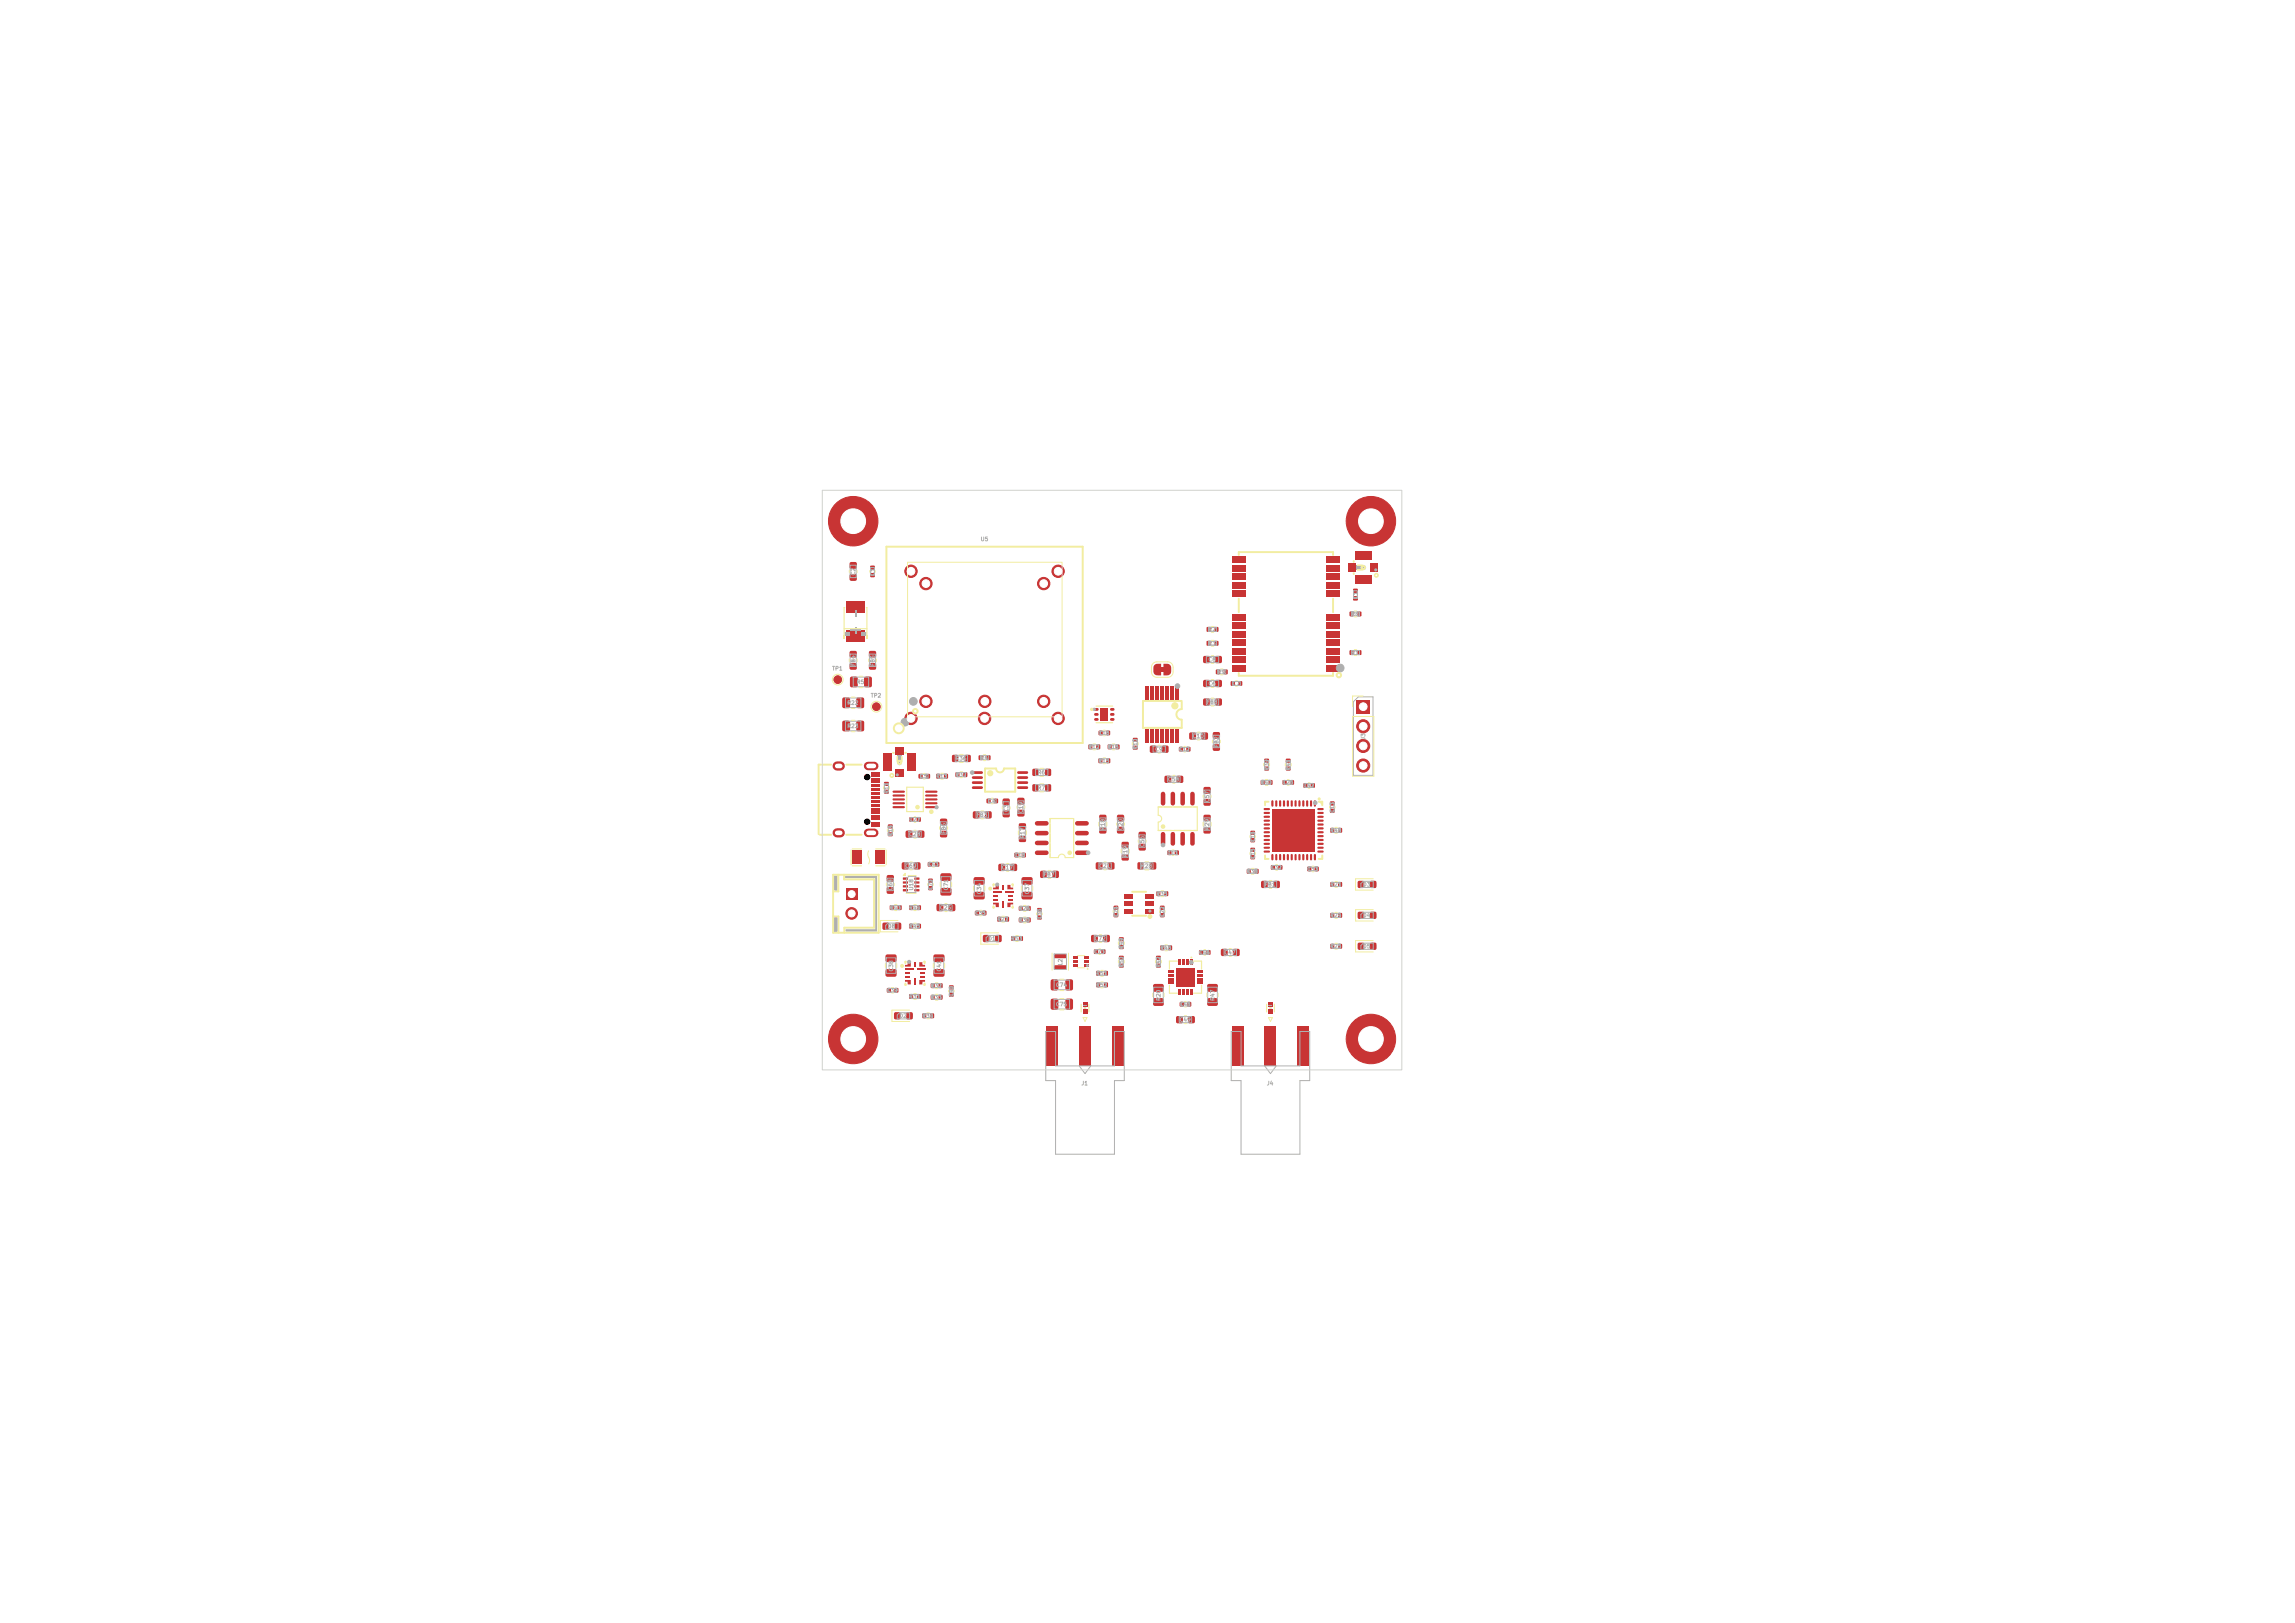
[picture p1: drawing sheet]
<svg xmlns="http://www.w3.org/2000/svg" width="297mm" height="210mm" viewBox="0 0 297 210" stroke-linecap="round" stroke-linejoin="round" font-family="sans-serif">
<defs><g id="words">
<g font-size=".5" fill="#afafaf">
<text x="126.8" y="70.1">U5</text>
<text x="110.8" y="74.5" transform="rotate(-90 110.8 74.5)">C2</text>
<text x="113.3" y="74.5" transform="rotate(-90 113.3 74.5)">C1</text>
<text x="175.8" y="77.5" transform="rotate(-90 175.8 77.5)">L1</text>
<text x="156.3" y="81.8">R2</text>
<text x="156.3" y="83.6">R3</text>
<text x="174.8" y="79.8">R8</text>
<text x="107.6" y="86.9">TP1</text>
<text x="110.8" y="86.2" transform="rotate(-90 110.8 86.2)">FB4</text>
<text x="110.8" y="88.6">R5</text>
<text x="113.3" y="86.2" transform="rotate(-90 113.3 86.2)">FB5</text>
<text x="156.3" y="88.8">C6</text>
<text x="156.3" y="85.7">C8</text>
<text x="157.5" y="87.3">R9</text>
<text x="159.4" y="88.8">C7</text>
<text x="174.8" y="84.8">R1</text>
<text x="109.6" y="91.3">R22</text>
<text x="109.6" y="94.3">R23</text>
<text x="112.6" y="90.4">TP2</text>
<text x="142.1" y="95.2">C16</text>
<text x="154.3" y="95.6">C10</text>
<text x="156.1" y="91.2">FB8</text>
<text x="176.8" y="95.8" transform="rotate(-90 176.8 95.8)">J3</text>
<text x="119" y="100.8">C5</text>
<text x="121.1" y="100.8">R13</text>
<text x="123.6" y="100.6">R37</text>
<text x="123.6" y="98.5">R36</text>
<text x="126.8" y="98.4">R4</text>
<text x="134.2" y="100.3">R6</text>
<text x="140.8" y="97">R12</text>
<text x="142.1" y="98.8">R15</text>
<text x="143.3" y="97">R16</text>
<text x="147.3" y="97.1" transform="rotate(-90 147.3 97.1)">R10</text>
<text x="149.4" y="97.3">C9</text>
<text x="151.1" y="101.2">C58</text>
<text x="152.5" y="97.3">C12</text>
<text x="157.8" y="96.7" transform="rotate(-90 157.8 96.7)">FB2</text>
<text x="163.1" y="101.6">R40</text>
<text x="164.3" y="99.8" transform="rotate(-90 164.3 99.8)">R39</text>
<text x="165.9" y="101.6">C26</text>
<text x="167.1" y="99.8" transform="rotate(-90 167.1 99.8)">R41</text>
<text x="115.1" y="102.8" transform="rotate(-90 115.1 102.8)">R11</text>
<text x="117.6" y="106.4">C27</text>
<text x="122.5" y="107.9" transform="rotate(-90 122.5 107.9)">FB6</text>
<text x="126.3" y="105.8">FB3</text>
<text x="127.8" y="104">C4</text>
<text x="130.6" y="105.1" transform="rotate(-90 130.6 105.1)">C3</text>
<text x="132.5" y="105.3" transform="rotate(-90 132.5 105.3)">C19</text>
<text x="134.2" y="102.3">R7</text>
<text x="143.1" y="107.5" transform="rotate(-90 143.1 107.5)">R18</text>
<text x="145.4" y="107.5" transform="rotate(-90 145.4 107.5)">C20</text>
<text x="156.6" y="107.5" transform="rotate(-90 156.6 107.5)">R29</text>
<text x="156.6" y="103.9" transform="rotate(-90 156.6 103.9)">C57</text>
<text x="168.6" y="102">C42</text>
<text x="172.1" y="107.8">R48</text>
<text x="172.8" y="105.3" transform="rotate(-90 172.8 105.3)">C13</text>
<text x="115.6" y="108.3" transform="rotate(-90 115.6 108.3)">R14</text>
<text x="117.1" y="112.4">C69</text>
<text x="117.6" y="108.3">C28</text>
<text x="120" y="112.2">C43</text>
<text x="129.6" y="112.6">C17</text>
<text x="131.2" y="111">C18</text>
<text x="132.7" y="108.6" transform="rotate(-90 132.7 108.6)">R17</text>
<text x="135" y="113.5">FB7</text>
<text x="142.2" y="112.4">C21</text>
<text x="146" y="111" transform="rotate(-90 146 111)">R19</text>
<text x="147.6" y="112.4">R28</text>
<text x="148.2" y="109.7" transform="rotate(-90 148.2 109.7)">C56</text>
<text x="151" y="110.7">C11</text>
<text x="161.3" y="113.1">R38</text>
<text x="162.5" y="111.3" transform="rotate(-90 162.5 111.3)">C15</text>
<text x="162.5" y="109.1" transform="rotate(-90 162.5 109.1)">C14</text>
<text x="164.4" y="112.6">C32</text>
<text x="169.1" y="112.8">C33</text>
<text x="115.1" y="117.8">R43</text>
<text x="115.6" y="115.3" transform="rotate(-90 115.6 115.3)">C68</text>
<text x="117.6" y="117.8">R44</text>
<text x="118.3" y="115.3" transform="rotate(-90 118.3 115.3)">U18</text>
<text x="120.8" y="115.3" transform="rotate(-90 120.8 115.3)">C70</text>
<text x="121.6" y="117.8">C25</text>
<text x="122.8" y="115.3" transform="rotate(-90 122.8 115.3)">C71</text>
<text x="126.1" y="118.5">C35</text>
<text x="127.1" y="115.8" transform="rotate(-90 127.1 115.8)">C34</text>
<text x="129" y="119.3">R27</text>
<text x="131.8" y="119.4">R30</text>
<text x="131.8" y="117.9">R26</text>
<text x="133.3" y="115.8" transform="rotate(-90 133.3 115.8)">C37</text>
<text x="134.9" y="119.1" transform="rotate(-90 134.9 119.1)">C36</text>
<text x="144.8" y="118.8" transform="rotate(-90 144.8 118.8)">C24</text>
<text x="149.6" y="116">R35</text>
<text x="150.8" y="118.8" transform="rotate(-90 150.8 118.8)">C22</text>
<text x="163.6" y="114.8">FB1</text>
<text x="172.1" y="114.8">R21</text>
<text x="172.1" y="118.8">R24</text>
<text x="176.3" y="118.8">D4</text>
<text x="176.3" y="114.8">D3</text>
<text x="114.8" y="120.2">D8</text>
<text x="115.7" y="125.8" transform="rotate(-90 115.7 125.8)">C38</text>
<text x="117.6" y="120.2">R45</text>
<text x="121.9" y="125.8" transform="rotate(-90 121.9 125.8)">C41</text>
<text x="127.8" y="121.8">D1</text>
<text x="130.8" y="121.8">R53</text>
<text x="137.6" y="125" transform="rotate(-90 137.6 125)">L2</text>
<text x="141.5" y="123.5">C73</text>
<text x="141.6" y="121.8">C72</text>
<text x="145.5" y="125.3" transform="rotate(-90 145.5 125.3)">R50</text>
<text x="145.5" y="122.9" transform="rotate(-90 145.5 122.9)">R49</text>
<text x="150.1" y="123">R46</text>
<text x="150.3" y="125.3" transform="rotate(-90 150.3 125.3)">R42</text>
<text x="155.1" y="123.6">C46</text>
<text x="158.4" y="123.6">C47</text>
<text x="172.1" y="122.8">R25</text>
<text x="176.3" y="122.8">D5</text>
<text x="114.7" y="128.5">C39</text>
<text x="116.3" y="131.8">D2</text>
<text x="117.6" y="129.3">R31</text>
<text x="119.3" y="131.8">R34</text>
<text x="120.4" y="129.4">R33</text>
<text x="120.4" y="127.9">R32</text>
<text x="123.5" y="129.1" transform="rotate(-90 123.5 129.1)">C40</text>
<text x="136.6" y="130.3">C75</text>
<text x="136.6" y="127.8">C74</text>
<text x="141.8" y="126.3">R51</text>
<text x="141.8" y="127.8">R52</text>
<text x="150.3" y="129.6" transform="rotate(-90 150.3 129.6)">R20</text>
<text x="152.6" y="130.3">C48</text>
<text x="157.3" y="129.6" transform="rotate(-90 157.3 129.6)">R47</text>
<text x="152.6" y="132.3">C49</text>
<text x="139.9" y="140.6">J1</text>
<text x="163.9" y="140.6">J4</text>
</g>
</g></defs>
<g fill="#c83434">
<path d="M150.2 86.3h.5v.6h-.5z"/>
<path d="M131.9 118.8h.4v.5h-.4z"/>
<path d="M132.9 118.8h.5v.5h-.5z"/>
<path d="M171.6 86h1.8v.8h-1.8z"/>
<path d="M171.6 84.9h1.8v.8h-1.8z"/>
<path d="M171.6 83.8h1.8v.8h-1.8z"/>
<path d="M171.6 82.7h1.8v.8h-1.8z"/>
<path d="M171.6 81.6h1.8v.8h-1.8z"/>
<path d="M171.6 80.5h1.8v.8h-1.8z"/>
<path d="M171.6 79.4h1.8v.8h-1.8z"/>
<path d="M171.6 76.4h1.8v.8h-1.8z"/>
<path d="M171.6 75.3h1.8v.8h-1.8z"/>
<path d="M171.6 74.2h1.8v.8h-1.8z"/>
<path d="M171.6 73.1h1.8v.8h-1.8z"/>
<path d="M171.6 72h1.8v.8h-1.8z"/>
<path d="M159.4 72h1.8v.8h-1.8z"/>
<path d="M159.4 73.1h1.8v.8h-1.8z"/>
<path d="M159.4 74.2h1.8v.8h-1.8z"/>
<path d="M159.4 75.3h1.8v.8h-1.8z"/>
<path d="M159.4 76.4h1.8v.8h-1.8z"/>
<path d="M159.4 79.4h1.8v.8h-1.8z"/>
<path d="M159.4 80.5h1.8v.8h-1.8z"/>
<path d="M159.4 81.6h1.8v.8h-1.8z"/>
<path d="M159.4 82.7h1.8v.8h-1.8z"/>
<path d="M159.4 83.8h1.8v.8h-1.8z"/>
<path d="M159.4 84.9h1.8v.8h-1.8z"/>
<path d="M159.4 86h1.8v.8h-1.8z"/>
<path d="M175.1 77.2h.6v.5h-.6z"/>
<path d="M175.1 76.2h.6v.5h-.6z"/>
<path d="M152.6 96.7h.5v.5h-.5z"/>
<path d="M153.6 96.7h.4v.5h-.4z"/>
<path d="M147.2 111.6h.7v.9h-.7z"/>
<path d="M148.9 111.6h.7v.9h-.7z"/>
<path d="M117.5 124.5h.4v.6h-.8v-.2h.4z"/>
<path d="M117.1 125.3h1.1v.3h-1.1z"/>
<path d="M117.1 125.8h.6v.3h-.6z"/>
<path d="M117.1 126.3h.6v.3h-.6z"/>
<path d="M117.1 126.8h.8v.6h-.4v-.4h-.4z"/>
<path d="M118.3 126.6h.2v.8h-.2z"/>
<path d="M119 126.8h.7v.2h-.3v.4h-.4z"/>
<path d="M119.1 126.3h.6v.3h-.6z"/>
<path d="M119.1 125.8h.6v.3h-.6z"/>
<path d="M118.7 125.3h1v.3h-1z"/>
<path d="M119 124.5h.4v.4h.3v.2h-.7z"/>
<path d="M118.3 124.5h.2v.6h-.2z"/>
<path d="M172.1 104.7h.6v.5h-.6z"/>
<path d="M172.1 103.7h.6v.5h-.6z"/>
<path d="M116.9 113.6l.6-.1v.3h-.6z"/>
<path d="M116.9 114.1l.6-.1v.3h-.6z"/>
<path d="M116.9 114.6l.6-.1v.3h-.6z"/>
<path d="M116.9 115.1l.6-.1v.3h-.6z"/>
<path d="M118.3 115.1l.7-.1v.3h-.6z"/>
<path d="M118.3 114.6l.7-.1v.3h-.6z"/>
<path d="M118.3 114.1l.7-.1v.3h-.6z"/>
<path d="M118.3 113.6l.7-.1v.3h-.6z"/>
<path d="M115.9 99.6h1v1h-1z"/>
<path d="M114.4 97.5h1.1v2.2h-1.1z"/>
<path d="M117.4 97.5h1.1v2.2h-1.1z"/>
<path d="M115.9 96.7h1v1h-1z"/>
<path d="M155.8 90.4h.7v.9h-.7z"/>
<path d="M157.3 90.4h.8v.9h-.8z"/>
<path d="M177.3 72.9h1v1.1h-1z"/>
<path d="M175.3 74.4h2.2v1.1h-2.2z"/>
<path d="M175.3 71.4h2.2v1.1h-2.2z"/>
<path d="M174.5 72.9h1v1.1h-1z"/>
<path d="M133.6 101.5h.7v.9h-.7z"/>
<path d="M135.3 101.5h.7v.9h-.7z"/>
<path d="M121.8 115l.1-.1h1.1l.1 .2v.6l-.2 .2h-1.1l-.1-.3z"/>
<path d="M121.8 113.1l.1-.1h1.1l.1 .2v.6l-.2 .2h-1.1l-.1-.3z"/>
</g>
<path d="M115.6 104.4h1.4M115.6 103.9h1.4M115.6 103.4h1.4M115.6 102.9h1.4M115.6 102.4h1.4M119.9 104.4h1.3M119.9 103.9h1.3M119.9 103.4h1.3M119.9 102.9h1.3M119.9 102.4h1.3" fill="none" stroke="#c83434" stroke-width=".28"/>
<g fill="#c83434">
<path d="M121.7 107.6h.8v.7h-.8z"/>
<path d="M121.7 106h.8v.7h-.8z"/>
<path d="M126 105h.7v.9h-.7z"/>
<path d="M127.5 105h.8v.9h-.8z"/>
<path d="M174.7 79.2h.4v.5h-.4z"/>
<path d="M175.7 79.2h.5v.5h-.5z"/>
<path d="M161.8 108.5h.6v.5h-.6z"/>
<path d="M161.8 107.5h.6v.5h-.6z"/>
<path d="M120.5 128.8h.4v.5h-.4z"/>
<path d="M121.5 128.8h.5v.5h-.5z"/>
<path d="M114.8 114.8h.2h.6l.1 .2-.1 .6-.1 .1-.7-.1-.1-.2z"/>
<path d="M114.8 113.3l.2-.1 .6 .1 .1 .1-.1 .6-.1 .1-.7-.1-.1-.1z"/>
<path d="M114.4 102.2h.6v.5h-.6z"/>
<path d="M114.4 101.2h.6v.5h-.6z"/>
<path d="M121.3 117h.1h.6l.1 .2-.1 .6-.1 .1-.6-.1-.1-.1z"/>
<path d="M122.8 117h.2h.6v.2v.6l-.2 .1-.6-.1-.1-.1z"/>
<path d="M122.8 128.5h.6v.5h-.6z"/>
<path d="M122.8 127.5h.6v.5h-.6z"/>
<path d="M149.7 115.4h.4v.5h-.4z"/>
<path d="M150.7 115.4h.5v.5h-.5z"/>
<path d="M155.8 88h.1h.6l.1 .2-.1 .6-.1 .1-.6-.1-.1-.1z"/>
<path d="M157.3 88h.2h.6v.2v.6l-.2 .1-.6-.1-.1-.1z"/>
<path d="M129.8 104.9h.2h.6l.1 .2-.1 .6-.1 .1-.7-.1-.1-.2z"/>
<path d="M129.8 103.4l.2-.1 .6 .1 .1 .1-.1 .6-.1 .1-.7-.1-.1-.1z"/>
<path d="M114.8 127.9h.5v.5h-.5z"/>
<path d="M115.8 127.9h.4v.5h-.4z"/>
<path d="M141.6 122.9h.5v.5h-.5z"/>
<path d="M142.6 122.9h.4v.5h-.4z"/>
<path d="M149.3 127.4l.2-.1h1l.1 .3v.6l-.2 .1h-1l-.2-.2z"/>
<path d="M149.3 129.2l.2-.1 1 .1 .1 .2v.6l-.2 .2-1-.1-.2-.2z"/>
<path d="M156.2 81.2h.4v.5h-.4z"/>
<path d="M157.2 81.2h.5v.5h-.5z"/>
<path d="M143.4 96.4h.4v.5h-.4z"/>
<path d="M144.4 96.4h.5v.5h-.5z"/>
<path d="M157.4 86.7h.4v.5h-.4z"/>
<path d="M158.4 86.7h.5v.5h-.5z"/>
<path d="M174.7 84.2h.4v.5h-.4z"/>
<path d="M175.7 84.2h.5v.5h-.5z"/>
<path d="M112.6 74.2h.6v.5h-.6z"/>
<path d="M112.6 73.2h.6v.5h-.6z"/>
<path d="M175.8 118h.7v.9h-.7z"/>
<path d="M177.3 118h.8v.9h-.8z"/>
<path d="M149.6 124.7h.6v.5h-.6z"/>
<path d="M149.6 123.7h.6v.5h-.6z"/>
<path d="M141.9 111.6h.1h.6l.1 .2-.1 .6-.1 .1-.6-.1-.1-.1z"/>
<path d="M143.4 111.6h.2h.6v.2v.6l-.2 .1-.6-.1-.1-.1z"/>
<path d="M147.4 109.2h.2h.6l.1 .2-.1 .6-.1 .1-.7-.1-.1-.2z"/>
<path d="M147.4 107.7l.2-.1 .6 .1 .1 .1-.1 .6-.1 .1-.7-.1-.1-.1z"/>
<path d="M150.2 122.4h.4v.5h-.4z"/>
<path d="M151.2 122.4h.5v.5h-.5z"/>
<path d="M133.6 99.5h.7v.9h-.7z"/>
<path d="M135.3 99.5h.7v.9h-.7z"/>
</g>
<circle cx="110.4" cy="134.4" r="3.2" fill="#c83434" stroke="#c83434" stroke-width=".13"/>
<g fill="#c83434">
<path d="M163.7 132.8h1.5v5.1h-1.5z"/>
<path d="M167.9 132.8h1.5v5.1h-1.5z"/>
<path d="M159.4 132.8h1.5v5.1h-1.5z"/>
</g>
<g fill="#c83434" stroke="#c83434" stroke-width=".13">
<circle cx="119.8" cy="90.8" r=".8"/>
<circle cx="127.4" cy="90.8" r=".8"/>
<circle cx="135.1" cy="90.8" r=".8"/>
<circle cx="135.1" cy="75.5" r=".8"/>
<circle cx="119.8" cy="75.5" r=".8"/>
</g>
<g fill="#c83434">
<path d="M119.4 131.2h.4v.5h-.4z"/>
<path d="M120.4 131.2h.5v.5h-.5z"/>
<path d="M129.1 118.7h.4v.5h-.4z"/>
<path d="M130.1 118.7h.5v.5h-.5z"/>
<path d="M161.4 112.5h.4v.5h-.4z"/>
<path d="M162.4 112.5h.5v.5h-.5z"/>
<path d="M172.2 114.2h.4v.5h-.4z"/>
<path d="M173.2 114.2h.5v.5h-.5z"/>
<path d="M126.7 97.8h.4v.5h-.4z"/>
<path d="M127.7 97.8h.5v.5h-.5z"/>
<path d="M141.9 125.7h.4v.5h-.4z"/>
<path d="M142.9 125.7h.5v.5h-.5z"/>
<path d="M121.2 100.2h.4v.5h-.4z"/>
<path d="M122.2 100.2h.5v.5h-.5z"/>
<path d="M110 85.9h.8v.7h-.8z"/>
<path d="M110 84.3h.8v.7h-.8z"/>
<path d="M164.5 112h.5v.5h-.5z"/>
<path d="M165.5 112h.4v.5h-.4z"/>
<path d="M110.1 87.6l.7-.1 .2 .2v1l-.1 .2h-.7l-.2-.1v-1z"/>
<path d="M111.9 87.6l.7-.1 .2 .2v1l-.1 .2h-.6l-.3-.1v-1z"/>
<path d="M152.2 88.8h.4v1.7h-.4z"/>
<path d="M151.5 88.8h.4v1.7h-.4z"/>
<path d="M150.9 88.8h.4v1.7h-.4z"/>
<path d="M150.2 88.8h.4v1.7h-.4z"/>
<path d="M149.6 88.8h.4v1.7h-.4z"/>
<path d="M148.9 88.8h.4v1.7h-.4z"/>
<path d="M148.3 88.8h.4v1.7h-.4z"/>
<path d="M148.3 94.4h.4v1.7h-.4z"/>
<path d="M148.9 94.4h.4v1.7h-.4z"/>
<path d="M149.6 94.4h.4v1.7h-.4z"/>
<path d="M150.2 94.4h.4v1.7h-.4z"/>
<path d="M150.9 94.4h.4v1.7h-.4z"/>
<path d="M151.5 94.4h.4v1.7h-.4z"/>
<path d="M152.2 94.4h.4v1.7h-.4z"/>
<path d="M166 101h.5v.5h-.5z"/>
<path d="M167 101h.4v.5h-.4z"/>
<path d="M127.3 121h.7v.9h-.7z"/>
<path d="M128.8 121h.8v.9h-.8z"/>
<path d="M110.4 110.1h1.2v1.7h-1.2z"/>
<path d="M113.3 110.1h1.2v1.7h-1.2z"/>
<path d="M114.3 119.4h.7v.9h-.7z"/>
<path d="M115.8 119.4h.8v.9h-.8z"/>
<path d="M175.8 114h.7v.9h-.7z"/>
<path d="M177.3 114h.8v.9h-.8z"/>
<path d="M152.7 129.7h.5v.5h-.5z"/>
<path d="M153.7 129.7h.4v.5h-.4z"/>
<path d="M148.9 96.5h.1h.6l.1 .2-.1 .6-.1 .1-.6-.1-.1-.1z"/>
<path d="M150.4 96.5h.2h.6v.2v.6l-.2 .1-.6-.1-.1-.1z"/>
<path d="M172.2 122.2h.4v.5h-.4z"/>
<path d="M173.2 122.2h.5v.5h-.5z"/>
<path d="M166.4 99.2h.6v.5h-.6z"/>
<path d="M166.4 98.2h.6v.5h-.6z"/>
<path d="M155.8 107.1h.8v.7h-.8z"/>
<path d="M155.8 105.5h.8v.7h-.8z"/>
<path d="M115.8 131h.7v.9h-.7z"/>
<path d="M117.3 131h.8v.9h-.8z"/>
<path d="M172.2 107.2h.4v.5h-.4z"/>
<path d="M173.2 107.2h.5v.5h-.5z"/>
<path d="M154 94.8h.1h.6l.1 .2-.1 .6-.1 .1-.6-.1-.1-.1z"/>
<path d="M155.5 94.8h.2h.6v.2v.6l-.2 .1-.6-.1-.1-.1z"/>
<path d="M116.8 111.6h.1h.6l.1 .2-.1 .6-.1 .1-.6-.1-.1-.1z"/>
<path d="M118.3 111.6h.2h.6v.2v.6l-.2 .1-.6-.1-.1-.1z"/>
<path d="M141.3 121h.1h.6l.1 .2-.1 .6-.1 .1-.6-.1-.1-.1z"/>
<path d="M142.8 121h.2h.6v.2v.6l-.2 .1-.6-.1-.1-.1z"/>
<path d="M109.5 81.5h2.4v1.6h-2.4z"/>
<path d="M109.5 77.8h2.4v1.5h-2.4z"/>
<path d="M117.7 105.8h.5v.5h-.5z"/>
<path d="M118.7 105.8h.4v.5h-.4z"/>
<path d="M150.8 100.4h.1h.6l.1 .2-.1 .6-.1 .1-.6-.1-.1-.1z"/>
<path d="M152.3 100.4h.2h.6v.2v.6l-.2 .1-.6-.1-.1-.1z"/>
<path d="M159.3 88.2h.5v.5h-.5z"/>
<path d="M160.3 88.2h.4v.5h-.4z"/>
<path d="M139.7 132.8h1.5v5.1h-1.5z"/>
<path d="M143.9 132.8h1.5v5.1h-1.5z"/>
<path d="M135.4 132.8h1.5v5.1h-1.5z"/>
<path d="M151.1 110.1h.5v.5h-.5z"/>
<path d="M152.1 110.1h.4v.5h-.4z"/>
<path d="M123.7 100h.4v.5h-.4z"/>
<path d="M124.7 100h.5v.5h-.5z"/>
<path d="M109.1 90.3l.7-.1 .2 .2v1l-.1 .2h-.7l-.2-.1v-1z"/>
<path d="M110.9 90.3l.7-.1 .2 .2v1l-.1 .2h-.6l-.3-.1v-1z"/>
<path d="M127.7 103.4h.5v.5h-.5z"/>
<path d="M128.7 103.4h.4v.5h-.4z"/>
<path d="M149.4 86.1l.3-.2h.6v1.5h-.6l-.3-.2-.1-.3v-.6z"/>
<path d="M150.6 85.9h.7l.2 .3 .1 .8-.1 .2-.2 .2h-.7z"/>
<path d="M142.3 107.1h.8v.7h-.8z"/>
<path d="M142.3 105.5h.8v.7h-.8z"/>
<path d="M140.4 124.8h.6v.3h-.6z"/>
<path d="M140.4 124.3h.6v.3h-.6z"/>
<path d="M140.4 123.8h.6v.3h-.6z"/>
<path d="M138.9 123.8h.6v.3h-.6z"/>
<path d="M138.9 124.3h.6v.3h-.6z"/>
<path d="M138.9 124.8h.6v.3h-.6z"/>
<path d="M117.3 107.5h.1h.6l.1 .2-.1 .6-.1 .1-.6-.1-.1-.1z"/>
<path d="M118.8 107.5h.2h.6v.2v.6l-.2 .1-.6-.1-.1-.1z"/>
<path d="M155.2 123h.5v.5h-.5z"/>
<path d="M156.2 123h.4v.5h-.4z"/>
<path d="M140.1 129.6h.6v.6h-.6z"/>
<path d="M140.1 130.6h.6v.6h-.6z"/>
<path d="M117.7 128.7h.4v.5h-.4z"/>
<path d="M118.7 128.7h.5v.5h-.5z"/>
</g>
<circle cx="177.4" cy="134.4" r="3.2" fill="#c83434" stroke="#c83434" stroke-width=".13"/>
<g fill="#c83434">
<path d="M112.5 85.9h.8v.7h-.8z"/>
<path d="M112.5 84.3h.8v.7h-.8z"/>
<path d="M115.2 117.2h.4v.5h-.4z"/>
<path d="M116.2 117.2h.5v.5h-.5z"/>
<path d="M130.9 121.2h.4v.5h-.4z"/>
<path d="M131.9 121.2h.5v.5h-.5z"/>
<path d="M163.2 101h.4v.5h-.4z"/>
<path d="M164.2 101h.5v.5h-.5z"/>
<path d="M164.1 129.6h.6v.6h-.6z"/>
<path d="M164.1 130.6h.6v.6h-.6z"/>
<path d="M117.7 117.2h.4v.5h-.4z"/>
<path d="M118.7 117.2h.5v.5h-.5z"/>
<path d="M155.8 84.9h.1h.6l.1 .2-.1 .6-.1 .1-.6-.1-.1-.1z"/>
<path d="M157.3 84.9h.2h.6v.2v.6l-.2 .1-.6-.1-.1-.1z"/>
<path d="M144.8 124.7h.6v.5h-.6z"/>
<path d="M144.8 123.7h.6v.5h-.6z"/>
<path d="M140.9 96.4h.4v.5h-.4z"/>
<path d="M141.9 96.4h.5v.5h-.5z"/>
</g>
<g fill="#c83434" stroke="#c83434" stroke-width=".13">
<circle cx="117.9" cy="93" r=".8"/>
<circle cx="127.4" cy="93" r=".8"/>
<circle cx="136.9" cy="93" r=".8"/>
<circle cx="136.9" cy="73.9" r=".8"/>
<circle cx="117.9" cy="73.9" r=".8"/>
</g>
<g fill="#c83434">
<path d="M137.9 129.3l.7-.1 .2 .2 .1 1-.2 .2-.6 .1-.2-.2v-1z"/>
<path d="M136 129.3l.7-.1 .2 .2 .1 1-.2 .2-.6 .1-.2-.2v-1z"/>
<path d="M120.1 111.6h.5v.5h-.5z"/>
<path d="M121.1 111.6h.4v.5h-.4z"/>
</g>
<path d="M134.2 110.3h1.2M134.2 109.1h1.2M134.2 107.8h1.2M134.2 106.5h1.2M139.4 110.3h1.2M139.4 109.1h1.2M139.4 107.8h1.2M139.4 106.5h1.2" fill="none" stroke="#c83434" stroke-width=".59"/>
<g fill="#c83434">
<path d="M154 124.2h.3v.7h-.3z"/>
<path d="M153.5 124.2h.3v.7h-.3z"/>
<path d="M153 124.2h.3v.7h-.3z"/>
<path d="M152.5 124.2h.3v.7h-.3z"/>
<path d="M151.2 125.6h.6v.2h-.6z"/>
<path d="M151.2 126.1h.6v.2h-.6z"/>
<path d="M151.2 126.6h.6v.2h-.6z"/>
<path d="M151.2 127.1h.6v.2h-.6z"/>
<path d="M152.5 128h.3v.7h-.3z"/>
<path d="M153 128h.3v.7h-.3z"/>
<path d="M153.5 128h.3v.7h-.3z"/>
<path d="M154 128h.3v.7h-.3z"/>
<path d="M155 127.1h.7v.2h-.7z"/>
<path d="M155 126.6h.7v.2h-.7z"/>
<path d="M155 126.1h.7v.2h-.7z"/>
<path d="M155 125.6h.7v.2h-.7z"/>
<path d="M152.2 125.2h2.4v2.5h-2.4z"/>
</g>
<circle cx="113.4" cy="91.4" r=".5" fill="#c83434" stroke="#c83434" stroke-width=".13"/>
<g fill="#c83434">
<path d="M131.7 104.8h.2h.6l.1 .2-.1 .6-.1 .1-.7-.1-.1-.2z"/>
<path d="M131.7 103.3l.2-.1 .6 .1 .1 .1-.1 .6-.1 .1-.7-.1-.1-.1z"/>
<path d="M161.8 110.7h.6v.5h-.6z"/>
<path d="M161.8 109.7h.6v.5h-.6z"/>
</g>
<path d="M150.5 102.7v1.2M150.5 107.9v1.2M151.8 102.7v1.2M151.8 107.9v1.2M153 102.7v1.2M153 107.9v1.2M154.3 102.7v1.2M154.3 107.9v1.2" fill="none" stroke="#c83434" stroke-width=".59"/>
<g fill="#c83434">
<path d="M120.1 114.7h.6v.5h-.6z"/>
<path d="M120.1 113.7h.6v.5h-.6z"/>
<path d="M156.3 127.4l.2-.1h1l.1 .3v.6l-.2 .1h-1l-.2-.2z"/>
<path d="M156.3 129.2l.2-.1 1 .1 .1 .2v.6l-.2 .2-1-.1-.2-.2z"/>
<path d="M144.1 118.2h.6v.5h-.6z"/>
<path d="M144.1 117.2h.6v.5h-.6z"/>
<path d="M126.1 115.5l.1-.1h1.1l.1 .2v.6l-.2 .2h-1.1l-.1-.3z"/>
<path d="M126.1 113.6l.1-.1h1.1l.1 .2v.6l-.2 .2h-1.1l-.1-.3z"/>
<path d="M155.8 103.4h.2h.6l.1 .2-.1 .6-.1 .1-.7-.1-.1-.2z"/>
<path d="M155.8 101.9l.2-.1 .6 .1 .1 .1-.1 .6-.1 .1-.7-.1-.1-.1z"/>
</g>
<g fill="none" stroke="#c83434" stroke-width=".28">
<path d="M163.7 104.7h.5M163.7 105.2h.5M163.7 105.7h.5M163.7 106.2h.5M163.7 106.7h.5M163.7 107.2h.5M163.7 107.7h.5M163.7 108.2h.5M163.7 108.7h.5M163.7 109.2h.5M163.7 109.7h.5M163.7 110.2h.5"/>
<path d="M164.7 103.7v.6M164.7 110.6v.6M165.2 103.7v.6M165.2 110.6v.6M165.7 103.7v.6M165.7 110.6v.6M166.2 103.7v.6M166.2 110.6v.6M166.7 103.7v.6M166.7 110.6v.6M167.2 103.7v.6M167.2 110.6v.6"/>
<path d="M167.7 103.7v.6M167.7 110.6v.6M168.2 103.7v.6M168.2 110.6v.6M168.7 103.7v.6M168.7 110.6v.6M169.2 103.7v.6M169.2 110.6v.6M169.7 103.7v.6M169.7 110.6v.6M170.2 103.7v.6M170.2 110.6v.6"/>
<path d="M170.6 104.7h.6M170.6 105.2h.6M170.6 105.7h.6M170.6 106.2h.6M170.6 106.7h.6M170.6 107.2h.6M170.6 107.7h.6M170.6 108.2h.6M170.6 108.7h.6M170.6 109.2h.6M170.6 109.7h.6M170.6 110.2h.6"/>
</g>
<g fill="#c83434">
<path d="M164.7 104.7h5.5v5.5h-5.5z"/>
<path d="M137.9 126.8l.7-.1 .2 .2 .1 1-.2 .2-.6 .1-.2-.2v-1z"/>
<path d="M136 126.8l.7-.1 .2 .2 .1 1-.2 .2-.6 .1-.2-.2v-1z"/>
<path d="M114.9 107.7h.6v.5h-.6z"/>
<path d="M114.9 106.7h.6v.5h-.6z"/>
<path d="M156.2 83h.4v.5h-.4z"/>
<path d="M157.2 83h.5v.5h-.5z"/>
<path d="M131.9 117.3h.4v.5h-.4z"/>
<path d="M132.9 117.3h.5v.5h-.5z"/>
<path d="M134.2 118.5h.6v.5h-.6z"/>
<path d="M134.2 117.5h.6v.5h-.6z"/>
<path d="M157 96.4h.8v.7h-.8z"/>
<path d="M157 94.8h.8v.7h-.8z"/>
<path d="M109.5 114.9h1.5v1.6h-1.5z"/>
</g>
<circle cx="110.2" cy="118.2" r=".75" fill="#c83434" stroke="#c83434" stroke-width=".13"/>
<g fill="#c83434">
<path d="M131.9 108.2h.8v.7h-.8z"/>
<path d="M131.9 106.6h.8v.7h-.8z"/>
<path d="M152.3 131.5h.1h.6l.1 .2-.1 .6-.1 .1-.6-.1-.1-.1z"/>
<path d="M153.8 131.5h.2h.6v.2v.6l-.2 .1-.6-.1-.1-.1z"/>
<path d="M158.1 122.8h.1h.6l.1 .2-.1 .6-.1 .1-.6-.1-.1-.1z"/>
<path d="M159.6 122.8h.2h.6v.2v.6l-.2 .1-.6-.1-.1-.1z"/>
<path d="M129.3 111.8h.1h.6l.1 .2-.1 .6-.1 .1-.6-.1-.1-.1z"/>
<path d="M130.8 111.8h.2h.6v.2v.6l-.2 .1-.6-.1-.1-.1z"/>
<path d="M110 74.3h.2h.6l.1 .2-.1 .6-.1 .1-.7-.1-.1-.2z"/>
<path d="M110 72.8l.2-.1 .6 .1 .1 .1-.1 .6-.1 .1-.7-.1-.1-.1z"/>
</g>
<path d="M112.3 99.1h.8M112.3 107.8h.8" fill="none" stroke="#c83434" stroke-width="1.1"/>
<path d="M108.3 99.1h.4M108.3 107.8h.4" fill="none" stroke="#c83434" stroke-width="1.2"/>
<g fill="#c83434">
<path d="M112.7 100h1.1v.5h-1.1z"/>
<path d="M112.7 100.8h1.1v.5h-1.1z"/>
<path d="M112.7 102h1.1v.3h-1.1z"/>
<path d="M112.7 103h1.1v.3h-1.1z"/>
<path d="M112.7 103.5h1.1v.3h-1.1z"/>
<path d="M112.7 104.5h1.1v.3h-1.1z"/>
<path d="M112.7 106.4h1.1v.5h-1.1z"/>
<path d="M112.7 105.6h1.1v.5h-1.1z"/>
<path d="M112.7 105h1.1v.3h-1.1z"/>
<path d="M112.7 104h1.1v.3h-1.1z"/>
<path d="M112.7 102.5h1.1v.3h-1.1z"/>
<path d="M112.7 101.5h1.1v.3h-1.1z"/>
<path d="M131.3 110.4h.5v.5h-.5z"/>
<path d="M132.3 110.4h.4v.5h-.4z"/>
</g>
<path d="M125.9 100h1.1M131.8 100h1.1M125.9 100.6h1.1M125.9 101.3h1.1M125.9 101.9h1.1M131.8 100.6h1.1M131.8 101.3h1.1M131.8 101.9h1.1" fill="none" stroke="#c83434" stroke-width=".35"/>
<g fill="#c83434">
<path d="M117.7 119.6h.4v.5h-.4z"/>
<path d="M118.7 119.6h.5v.5h-.5z"/>
<path d="M132.3 115.5l.1-.1h1.1l.1 .2v.6l-.2 .2h-1.1l-.1-.3z"/>
<path d="M132.3 113.6l.1-.1h1.1l.1 .2v.6l-.2 .2h-1.1l-.1-.3z"/>
<path d="M123.2 97.7h.7v.9h-.7z"/>
<path d="M124.9 97.7h.7v.9h-.7z"/>
<path d="M150.1 118.2h.6v.5h-.6z"/>
<path d="M150.1 117.2h.6v.5h-.6z"/>
<path d="M144.8 122.3h.6v.5h-.6z"/>
<path d="M144.8 121.3h.6v.5h-.6z"/>
<path d="M142.2 98.2h.4v.5h-.4z"/>
<path d="M143.2 98.2h.5v.5h-.5z"/>
<path d="M134.7 112.7h.7v.9h-.7z"/>
<path d="M136.2 112.7h.8v.9h-.8z"/>
<path d="M142.2 94.6h.5v.5h-.5z"/>
<path d="M143.2 94.6h.4v.5h-.4z"/>
<path d="M144.6 107h.2h.6l.1 .2-.1 .6-.1 .1-.7-.1-.1-.2z"/>
<path d="M144.6 105.5l.2-.1 .6 .1 .1 .1-.1 .6-.1 .1-.7-.1-.1-.1z"/>
<path d="M168.7 101.4h.5v.5h-.5z"/>
<path d="M169.7 101.4h.4v.5h-.4z"/>
<path d="M118.9 100.2h.5v.5h-.5z"/>
<path d="M119.9 100.2h.4v.5h-.4z"/>
</g>
<circle cx="108.4" cy="87.9" r=".5" fill="#c83434" stroke="#c83434" stroke-width=".13"/>
<g fill="#c83434">
<path d="M163.6 99.2h.6v.5h-.6z"/>
<path d="M163.6 98.2h.6v.5h-.6z"/>
<path d="M169.2 112.2h.5v.5h-.5z"/>
<path d="M170.2 112.2h.4v.5h-.4z"/>
<path d="M128.9 114.5h.4v.6h-.8v-.2h.4z"/>
<path d="M128.5 115.3h1.1v.3h-1.1z"/>
<path d="M128.5 115.8h.6v.3h-.6z"/>
<path d="M128.5 116.3h.6v.3h-.6z"/>
<path d="M128.5 116.8h.8v.6h-.4v-.4h-.4z"/>
<path d="M129.7 116.6h.2v.8h-.2z"/>
<path d="M130.4 116.8h.7v.2h-.3v.4h-.4z"/>
<path d="M130.5 116.3h.6v.3h-.6z"/>
<path d="M130.5 115.8h.6v.3h-.6z"/>
<path d="M130.1 115.3h1v.3h-1z"/>
<path d="M130.4 114.5h.4v.4h.3v.2h-.7z"/>
<path d="M129.7 114.5h.2v.6h-.2z"/>
</g>
<path d="M141.8 91.8h.2M141.8 92.4h.2M141.8 93.1h.2M143.8 91.8h.3M143.8 92.4h.3M143.8 93.1h.3" fill="none" stroke="#c83434" stroke-width=".36"/>
<g fill="#c83434">
<path d="M142.4 91.6h1v1.6h-1z"/>
<path d="M141.9 127.2h.4v.5h-.4z"/>
<path d="M142.9 127.2h.5v.5h-.5z"/>
<path d="M120.9 125.5l.1-.1h1.1l.1 .2v.6l-.2 .2h-1.1l-.1-.3z"/>
<path d="M120.9 123.6l.1-.1h1.1l.1 .2v.6l-.2 .2h-1.1l-.1-.3z"/>
<path d="M148.2 117.6h1.1v.6h-1.1z"/>
<path d="M148.2 116.6h1.1v.6h-1.1z"/>
<path d="M148.2 115.7h1.1v.6h-1.1z"/>
<path d="M145.5 115.7h1.1v.6h-1.1z"/>
<path d="M145.5 116.6h1.1v.6h-1.1z"/>
<path d="M145.5 117.6h1.1v.6h-1.1z"/>
<path d="M120.5 127.3h.4v.5h-.4z"/>
<path d="M121.5 127.3h.5v.5h-.5z"/>
<path d="M126.2 117.9h.5v.5h-.5z"/>
<path d="M127.2 117.9h.4v.5h-.4z"/>
<path d="M109.1 93.3l.7-.1 .2 .2v1l-.1 .2h-.7l-.2-.1v-1z"/>
<path d="M110.9 93.3l.7-.1 .2 .2v1l-.1 .2h-.6l-.3-.1v-1z"/>
<path d="M146.6 96.5h.6v.5h-.6z"/>
<path d="M146.6 95.5h.6v.5h-.6z"/>
<path d="M163.3 114h.7v.9h-.7z"/>
<path d="M164.8 114h.8v.9h-.8z"/>
</g>
<circle cx="110.4" cy="67.4" r="3.2" fill="#c83434" stroke="#c83434" stroke-width=".13"/>
<path d="M175.6 90.6h1.7v1.7h-1.7z" fill="#c83434"/>
<g fill="#c83434" stroke="#c83434" stroke-width=".13">
<circle cx="176.4" cy="94" r=".85"/>
<circle cx="176.4" cy="96.5" r=".85"/>
<circle cx="176.4" cy="99.1" r=".85"/>
</g>
<g fill="#c83434">
<path d="M172.2 118.2h.4v.5h-.4z"/>
<path d="M173.2 118.2h.5v.5h-.5z"/>
</g>
<circle cx="177.4" cy="67.4" r="3.2" fill="#c83434" stroke="#c83434" stroke-width=".13"/>
<g fill="#c83434">
<path d="M114.7 125.5l.1-.1h1.1l.1 .2v.6l-.2 .2h-1.1l-.1-.3z"/>
<path d="M114.7 123.6l.1-.1h1.1l.1 .2v.6l-.2 .2h-1.1l-.1-.3z"/>
<path d="M175.8 122h.7v.9h-.7z"/>
<path d="M177.3 122h.8v.9h-.8z"/>
<path d="M145.2 110.6h.8v.7h-.8z"/>
<path d="M145.2 109h.8v.7h-.8z"/>
<path d="M136.5 124.9h1.4l.1 .5h-.1h-1.4l-.1-.1z"/>
<path d="M136.5 123.5h1.4l.1 .4-.1 .1h-1.4l-.1-.1z"/>
</g>
<path d="M175.2 76.4h.5v1h-.5zM152.8 96.7h1v.5h-1zM117.6 113.4h.9v2.1h-1.2v-1.8zM132.1 118.8h1v.5h-1zM147.6 111.6h1.6v.9h-1.6zM172.2 103.9h.5v1h-.5z" fill="none" stroke="#afafaf" stroke-width=".13"/>
<g fill="#afafaf" stroke="#afafaf" stroke-width=".13">
<circle cx="173.4" cy="86.4" r=".5"/>
<circle cx="117.7" cy="124.5" r=".2"/>
</g>
<circle cx="116.1" cy="100.3" r=".1" fill="none" stroke="#afafaf" stroke-width=".2"/>
<circle cx="116.4" cy="98.7" r=".15" fill="none" stroke="#afafaf" stroke-width=".3"/>
<path d="M116.1 97.7h.6v1h-.6z" fill="#afafaf"/>
<path d="M156.1 90.4h1.6v.8h-1.6z" fill="none" stroke="#afafaf" stroke-width=".13"/>
<circle cx="176.5" cy="73.4" r=".15" fill="none" stroke="#afafaf" stroke-width=".3"/>
<circle cx="178" cy="73.7" r=".1" fill="none" stroke="#afafaf" stroke-width=".2"/>
<path d="M175.5 73.1h1v.6h-1z" fill="#afafaf"/>
<g fill="none" stroke="#afafaf" stroke-width=".13">
<path d="M112.7 73.4h.5v1h-.5zM174.9 79.2h1v.5h-1zM110 84.6h.8v1.6h-.8zM110.4 87.6h2v1.3h-2zM126.9 97.8h1v.5h-1zM134 99.5h1.6v.9h-1.6zM143.6 96.4h1v.5h-1zM149.2 96.5h1.6v.8h-1.6zM154.3 94.8h1.6v.8h-1.6zM156.1 88h1.6v.8h-1.6zM156.4 81.2h1v.5h-1zM157.6 86.7h1v.5h-1z"/>
<path d="M166.4 98.4h.6v1.1h-.6zM174.9 84.2h1v.5h-1zM114.4 101.4h.6v1.1h-.6zM114.8 113.6h.8v1.6h-.8zM114.9 119.4h1.3v.8h-1.6v-.5zM117.1 111.6h1.6v.8h-1.6zM121.4 100.2h1v.5h-1zM121.6 117h1.6v.8h-1.6zM121.7 106.3h.8v1.6h-.8zM121.8 113.4h1.2v2h-1.2zM126.3 105h1.6v.8h-1.6zM129.3 118.7h1v.5h-1z"/>
<path d="M129.8 103.7h.8v1.6h-.8zM134 101.5h1.6v.9h-1.6zM142.2 111.6h1.6v.8h-1.6zM147.4 108h.8v1.6h-.8zM149.9 115.4h1v.5h-1zM155.8 105.8h.8v1.6h-.8zM161.6 112.5h1v.5h-1zM161.9 107.7h.5v1h-.5zM164.7 112h1v.5h-1zM166.2 101h1v.5h-1zM172.4 114.2h1v.5h-1zM172.4 107.2h1v.5h-1z"/>
<path d="M176.4 114h1.3v.8h-1.6v-.5zM176.4 118h1.3v.8h-1.6v-.5zM115 127.9h1v.5h-1zM116.4 131h1.3v.8h-1.6v-.5zM119.6 131.2h1v.5h-1zM120.7 128.8h1v.5h-1zM122.9 127.7h.5v1h-.5zM127.9 121h1.3v.8h-1.6v-.5zM141.6 121h1.6v.8h-1.6zM141.8 122.9h1v.5h-1zM142.1 125.7h1v.5h-1zM149.3 127.7h1.2v2h-1.2z"/>
<path d="M149.6 123.9h.6v1.1h-.6zM150.4 122.4h1v.5h-1zM152.9 129.7h1v.5h-1zM159.3 133.5h1.3v4.4h7.6v-4.4h1.3v6.3h-1.3v9.6h-7.6v-9.6h-1.3zM163.7 137.9l.7 1 .8-1M172.4 122.2h1v.5h-1z"/>
</g>
<g fill="#afafaf" stroke="#afafaf" stroke-width=".13">
<circle cx="121.2" cy="104.5" r=".2"/>
<circle cx="118.2" cy="90.8" r=".5"/>
<circle cx="152.4" cy="88.8" r=".3"/>
</g>
<g fill="#afafaf">
<path d="M109.3 81.8h.7v.4h-.7z"/>
<path d="M110 81.5h1.4v.2h-1.4z"/>
<path d="M110.6 78.9h.2v.8h-.2z"/>
<path d="M110.6 81.1h.2v.9h-.2z"/>
<path d="M111.4 81.8h.7v.4h-.7z"/>
</g>
<path d="M109.4 90.3h2v1.3h-2zM123.9 100h1v.5h-1zM159.5 88.2h1v.5h-1zM117.6 107.5h1.6v.8h-1.6zM117.9 105.8h1v.5h-1zM127.9 103.4h1v.5h-1zM142.3 105.8h.8v1.6h-.8zM151.1 100.4h1.6v.8h-1.6zM151.3 110.1h1v.5h-1zM135.3 133.5h1.3v4.4h7.6v-4.4h1.3v6.3h-1.3v9.6h-7.6v-9.6h-1.3zM139.7 137.9l.7 1 .8-1M155.4 123h1v.5h-1z" fill="none" stroke="#afafaf" stroke-width=".13"/>
<circle cx="140.7" cy="124.9" r=".1" fill="none" stroke="#afafaf" stroke-width=".2"/>
<g fill="#afafaf">
<path d="M140.2 130.5l.2-.1 .2 .1z"/>
<path d="M140.2 130.3h.4l-.2 .1z"/>
<path d="M140.2 130.1h.5v.1h-.5z"/>
</g>
<path d="M112.5 84.6h.8v1.6h-.8zM115.4 117.2h1v.5h-1zM163.4 101h1v.5h-1zM117.9 128.7h1v.5h-1zM131.1 121.2h1v.5h-1z" fill="none" stroke="#afafaf" stroke-width=".13"/>
<g fill="#afafaf">
<path d="M164.2 130.5l.2-.1 .2 .1z"/>
<path d="M164.2 130.3h.4l-.2 .1z"/>
<path d="M164.2 130.1h.5v.1h-.5z"/>
</g>
<g fill="none" stroke="#afafaf" stroke-width=".13">
<path d="M141.1 96.4h1v.5h-1zM156.1 84.9h1.6v.8h-1.6zM156.4 83h1v.5h-1zM157 95.1h.8v1.6h-.8zM114.9 106.9h.6v1.1h-.6zM117.9 117.2h1v.5h-1zM120.2 113.9h.5v1h-.5zM120.3 111.6h1v.5h-1zM126.1 113.9h1.2v2h-1.2zM131.7 103.6h.8v1.6h-.8zM132.1 117.3h1v.5h-1zM134.3 117.7h.5v1h-.5z"/>
<path d="M144.2 117.4h.5v1h-.5zM155.8 102.2h.8v1.6h-.8zM161.9 109.9h.5v1h-.5zM136.4 129.3h2v1.3h-2zM136.4 126.8h2v1.3h-2zM144.8 123.9h.6v1.1h-.6zM156.3 127.7h1.2v2h-1.2z"/>
</g>
<g fill="#afafaf" stroke="#afafaf" stroke-width=".13">
<circle cx="117.1" cy="93.4" r=".5"/>
<circle cx="154.2" cy="124.5" r=".25"/>
</g>
<g fill="none" stroke="#afafaf" stroke-width=".3">
<circle cx="140.8" cy="110.3" r=".15"/>
<circle cx="150.5" cy="109.3" r=".15"/>
<circle cx="170.2" cy="103.9" r=".15"/>
</g>
<g fill="#afafaf">
<path d="M107.9 113.2h.5v2h-.5z"/>
<path d="M107.9 118.7h.5v2h-.5z"/>
<path d="M109.4 113.3h4.1v7.2h-4.1v-.3h3.9v-6.6h-3.9z"/>
</g>
<g fill="none" stroke="#afafaf" stroke-width=".13">
<path d="M110 73.1h.8v1.6h-.8zM109.4 93.3h2v1.3h-2zM123.6 97.7h1.6v.9h-1.6zM142.4 98.2h1v.5h-1zM142.4 94.6h1v.5h-1zM146.6 95.7h.6v1.1h-.6zM163.6 98.4h.6v1.1h-.6zM175.1 90.8l.7-.6h1.9v10.1h-2.6zM117.9 119.6h1v.5h-1zM119.1 100.2h1v.5h-1zM126.4 117.9h1v.5h-1zM129.6 111.8h1.6v.8h-1.6z"/>
<path d="M131.5 110.4h1v.5h-1zM131.9 106.9h.8v1.6h-.8zM132.3 113.9h1.2v2h-1.2zM135 112.7h1.6v.8h-1.6zM144.6 105.8h.8v1.6h-.8zM145.2 109.3h.8v1.6h-.8zM150.2 117.4h.5v1h-.5zM163.6 114h1.6v.8h-1.6zM168.9 101.4h1v.5h-1zM169.4 112.2h1v.5h-1zM172.4 118.2h1v.5h-1zM114.7 123.9h1.2v2h-1.2z"/>
<path d="M120.7 127.3h1v.5h-1zM120.9 123.9h1.2v2h-1.2zM136.4 123.4h1.6v2h-1.6zM142.1 127.2h1v.5h-1zM144.8 121.5h.6v1.1h-.6zM152.6 131.5h1.6v.8h-1.6zM158.4 122.8h1.6v.8h-1.6zM176.4 122h1.3v.8h-1.6v-.5z"/>
</g>
<g fill="#afafaf" stroke="#afafaf" stroke-width=".13">
<circle cx="112.2" cy="100.5" r=".25"/>
<circle cx="112.2" cy="106.3" r=".25"/>
<circle cx="129.1" cy="114.5" r=".2"/>
<circle cx="141.6" cy="91.8" r=".15"/>
</g>
<circle cx="125.8" cy="100" r=".15" fill="none" stroke="#afafaf" stroke-width=".3"/>
<circle cx="148.8" cy="117.9" r=".1" fill="none" stroke="#afafaf" stroke-width=".2"/>
<path d="M153.2 96.6h.2M153.2 97.3h.2M116.9 113.3l.3-.3v.3zM117.3 115.6h1.3M117.5 113.3h1.1M132.5 118.7h.3M132.5 119.4h.3M148.2 111.5h.5M148.2 112.6h.5M172.1 104.3v.2M172.8 104.3v.2" fill="none" stroke="#f2eda1" stroke-width=".13"/>
<g fill="none" stroke="#f2eda1" stroke-width=".25">
<path d="M160.3 71.8v-.4h12.2v.4M160.3 77.5v1.7M172.5 77.5v1.7M160.3 87.1v.3h12.2v-.3M117.2 127.3v.1M117.2 124.4v.2M119.6 124.4h.1v.2M119.7 127.3v.1h-.1"/>
<circle cx="173.3" cy="87.4" r=".29"/>
<circle cx="116.7" cy="125" r=".13"/>
</g>
<path d="M116.9 113.3l.3-.3v.3z" fill="#f2eda1"/>
<g fill="none" stroke="#f2eda1" stroke-width=".25">
<path d="M175.2 72.6v.1M175.2 74.2v.1M115.6 97.4h.1M117.1 97.4h.2M152.9 90.7h-5v3.5h5v-1.1a.69 .69 0 0 1-.7-.7 .69 .69 0 0 1 .7-.6v-1"/>
<circle cx="176.4" cy="73.4" r=".22"/>
<circle cx="116.4" cy="98.6" r=".22"/>
<circle cx="118.4" cy="92" r=".3"/>
</g>
<g fill="none" stroke="#f2eda1" stroke-width=".2">
<path d="M175.7 73.1h.6M175.7 73.7h.6M116.1 97.9v.6M116.7 97.9v.6"/>
<circle cx="178.1" cy="74.4" r=".22"/>
<circle cx="115.4" cy="100.3" r=".22"/>
</g>
<g fill="none" stroke="#f2eda1" stroke-width=".13">
<path d="M112.6 73.8v.2M113.3 73.8v.2M117.4 72.8h20v20h-20zM175.3 79.1h.3M175.3 79.8h.3M109.9 85.3v.3M110.9 85.3v.3M111.2 87.5h.4M111.2 89h.4M127.3 97.7h.3M127.3 98.4h.3M134.6 99.4h.5"/>
<path d="M144 96.3h.3M144 97h.3M149.9 96.4h.3M149.9 97.5h.3M155 94.7h.3M155 95.8h.3M156.8 90.3h.3M156.8 91.4h.3M156.8 81.1h.3M156.8 81.8h.3M156.8 87.9h.3M156.8 89h.3"/>
<path d="M158 86.6h.3M158 87.3h.3M166.3 98.8v.3M167.1 98.8v.3M175.3 84.1h.3M175.3 84.8h.3M112.4 110.1a1.25 1.25 0 0 0 .1 1.2l-.1 .5M114.3 101.8v.3M114.7 114.3v.3M115.1 101.8v.3M115.7 114.3v.3M116.2 119.1h-2.3v1.5h2.3"/>
<path d="M117.8 111.5h.3M117.8 112.6h.3M121.6 107v.3M121.7 114.2v.5M121.8 100.1h.3M121.8 100.8h.3M122.3 116.9h.3M122.3 118h.3M122.6 107v.3M123.2 114.2v.5M127 104.9h.3M127 106h.3"/>
<path d="M129.7 118.6h.3M129.7 119.3h.3M129.7 104.4v.3M130.7 104.4v.3M134.6 101.4h.5M134.6 102.5h.5M134.6 100.5h.5M142.9 111.5h.3M142.9 112.6h.3M147.3 108.7v.3M148.3 108.7v.3M150.3 115.3h.3"/>
<path d="M150.3 116h.3M155.7 106.4v.5M156.7 106.4v.5M161.8 108.1v.2M162 112.4h.3M162 113.1h.3M162.5 108.1v.2M165.1 111.9h.2M165.1 112.6h.2M166.6 100.9h.2M166.6 101.6h.2M172.8 114.1h.3"/>
<path d="M172.8 114.8h.3M172.8 107.1h.3M172.8 107.8h.3M177.7 113.7h-2.3v1.5h2.3M177.7 117.7h-2.3v1.5h2.3M115.4 127.8h.2M115.4 128.5h.2M117.7 130.7h-2.3v1.5h2.3M120 131.1h.3M120 131.8h.3M121.1 128.7h.3M121.1 129.4h.3"/>
<path d="M122.8 128.1v.2M123.5 128.1v.2M129.2 120.7h-2.3v1.5h2.3M142.2 122.8h.2M142.2 123.5h.2M142.3 120.9h.3M142.3 122h.3M142.5 125.6h.3M142.5 126.3h.3M149.2 128.5v.5M149.5 124.3v.3M150.3 124.3v.3"/>
<path d="M150.6 128.5v.5M150.8 122.3h.3M150.8 123h.3M153.3 129.6h.2M153.3 130.3h.2M164.2 131.7h.5l-.3 .5zM172.8 122.1h.3M172.8 122.8h.3"/>
</g>
<path d="M109.3 78.6h-.1v3.7M112.1 78.6h.1v3.7M109.2 81.3h3M110.1 110v1.9M110.3 112h1.2M110.3 109.8h1.2M113.3 112h1.2M113.3 109.8h1.2M114.7 110v1.9M117.3 101.9h2.2v3.1h-2.2z" fill="none" stroke="#f2eda1" stroke-width=".15"/>
<g fill="none" stroke="#f2eda1" stroke-width=".3">
<circle cx="118.7" cy="104.4" r=".15"/>
<circle cx="120.5" cy="105" r=".15"/>
</g>
<circle cx="152" cy="91.3" r=".4" fill="#f2eda1" stroke="#f2eda1" stroke-width=".13"/>
<g fill="#f2eda1">
<path d="M109.2 82.2h.2v.4h-.2z"/>
<path d="M112.1 82.2h.2v.4h-.2z"/>
</g>
<g fill="none" stroke="#f2eda1" stroke-width=".13">
<path d="M110.2 90.2h.4M110.2 91.7h.4M124.3 99.9h.3M149.2 85.8l.5-.2h1.4a.7 .7 0 0 1 .7 .7v.6a.7 .7 0 0 1-.7 .7h-1.4a.7 .7 0 0 1-.7-.7v-.7zM159.9 88.1h.2M159.9 88.8h.2M118.3 107.4h.3M118.3 108.5h.3M118.3 105.7h.2M118.3 106.4h.2M124.3 100.6h.3M128.3 103.3h.2"/>
<path d="M128.3 104h.2M142.2 106.4v.5M143.2 106.4v.5M151.7 110h.2M151.7 110.7h.2M151.8 100.3h.3M151.8 101.4h.3M139.4 123.7h1M139.4 125.2h1M140.2 131.7h.5l-.3 .5zM155.8 122.9h.2M155.8 123.6h.2"/>
<circle cx="140.8" cy="125.4" r=".06"/>
</g>
<path d="M139.9 129.9v1M140.9 129.9v1" fill="none" stroke="#f2eda1" stroke-width=".15"/>
<g fill="#f2eda1">
<path d="M140.2 130.5l.2-.1 .2 .1z"/>
<path d="M140.2 130.3h.4l-.2 .1z"/>
</g>
<path d="M112.4 85.3v.3M113.4 85.3v.3M115.8 117.1h.3M115.8 117.8h.3M163.8 100.9h.3M163.8 101.6h.3M118.3 128.6h.3M118.3 129.3h.3M131.5 121.1h.3M131.5 121.8h.3" fill="none" stroke="#f2eda1" stroke-width=".13"/>
<path d="M163.9 129.9v1M164.9 129.9v1" fill="none" stroke="#f2eda1" stroke-width=".15"/>
<g fill="#f2eda1">
<path d="M164.2 130.5l.2-.1 .2 .1z"/>
<path d="M164.2 130.3h.4l-.2 .1z"/>
</g>
<g fill="none" stroke="#f2eda1" stroke-width=".13">
<path d="M141.5 96.3h.3M141.5 97h.3M156.8 84.8h.3M156.8 85.9h.3M118.3 117.1h.3M118.3 117.8h.3M120.1 114.3v.2M120.7 111.5h.2M120.7 112.2h.2M120.8 114.3v.2M126 114.7v.5M127.4 114.7v.5"/>
<path d="M131.6 104.3v.3M132.6 104.3v.3M144.1 117.8v.2M144.8 117.8v.2M155.7 102.9v.3M156.7 102.9v.3M161.8 110.3v.2M162.5 110.3v.2M137.2 129.2h.5M137.2 130.7h.5M144.7 124.3v.3M145.5 124.3v.3"/>
<path d="M156.2 128.5v.5M157.6 128.5v.5"/>
<circle cx="113.4" cy="91.4" r=".7"/>
<circle cx="154.2" cy="123.9" r=".06"/>
</g>
<g fill="none" stroke="#f2eda1" stroke-width=".25">
<path d="M114.7 70.7h25.4v25.4h-25.4zM163.7 110.7v.4h.5M164.2 103.7h-.5v.5M170.7 103.7h.4v.5M171.1 110.7v.4h-.4"/>
<circle cx="116.3" cy="94.2" r=".64"/>
</g>
<path d="M135.9 105.9h3v5.1h-1a.44 .44 0 0 0-.5-.5 .44 .44 0 0 0-.4 .5h-1.1zM149.9 104.4h5v3.1h-5v-1.1a.44 .44 0 0 0 .4-.5 .44 .44 0 0 0-.4-.4zM151.3 127.5v1h1.1M152.4 124.4h-1.1v1M154.5 124.4h1v1M155.5 127.5v1h-1" fill="none" stroke="#f2eda1" stroke-width=".15"/>
<g fill="none" stroke="#f2eda1" stroke-width=".3">
<circle cx="138.4" cy="110.3" r=".15"/>
<circle cx="150.5" cy="107" r=".15"/>
</g>
<circle cx="170.7" cy="103.4" r=".1" fill="none" stroke="#f2eda1" stroke-width=".2"/>
<path d="M170.7 103.7h.4v.5z" fill="#f2eda1"/>
<g fill="none" stroke="#f2eda1" stroke-width=".13">
<path d="M109.9 73.8v.3M110.9 73.8v.3M156.8 82.9h.3M156.8 83.6h.3M156.9 95.8v.3M157.9 95.8v.3M114.8 107.3v.3M115.6 107.3v.3M130.3 111.7h.3M130.3 112.8h.3M131.8 107.5v.5M131.9 110.3h.2"/>
<path d="M131.9 111h.2M132.5 117.2h.3M132.5 117.9h.3M132.8 107.5v.5M134.2 118.1v.2M134.9 118.1v.2M137.2 126.7h.5M137.2 128.2h.5M153.3 131.4h.3M153.3 132.5h.3M159.1 122.7h.3M159.1 123.8h.3"/>
</g>
<path d="M107.6 98.9h-1.7v9M109.5 98.9h2M127.5 99.4h1.4a.51 .51 0 0 0 .5 .5 .51 .51 0 0 0 .5-.5h1.5v3h-3.9zM106.1 108h1.5M107.8 113.2h5.9v7.5h-5.9zM107.8 118.6h.7v2.1M108.5 113.2v2.1h-.7M109.2 113.2v.6h3.9v6.2h-3.8v.7M109.5 108h2" fill="none" stroke="#f2eda1" stroke-width=".25"/>
<circle cx="128.1" cy="100.1" r=".41" fill="#f2eda1"/>
<g fill="none" stroke="#f2eda1" stroke-width=".13">
<path d="M110.2 93.2h.4M110.2 94.7h.4M124.2 97.6h.5M124.2 98.7h.5M142.8 98.1h.3M142.8 98.8h.3M142.8 94.5h.2M142.8 95.2h.2M146.5 96.1v.3M147.3 96.1v.3M163.5 98.8v.3M164.3 98.8v.3"/>
<path d="M175 92.7h2.8v7.7h-2.8zM176.4 90.1h-1.4v1.3M118.3 119.5h.3M119.5 100.1h.2M119.5 100.8h.2M126.8 117.8h.2M126.8 118.5h.2M132.2 114.7v.5M133.6 114.7v.5M135.7 112.6h.3M135.7 113.7h.3M144.5 106.5v.3"/>
<path d="M145.1 109.9v.5M145.5 106.5v.3M146.1 109.9v.5M150.1 117.8v.2M150.8 117.8v.2M164.3 113.9h.3M164.3 115h.3M169.3 101.3h.2M169.3 102h.2M169.8 112.1h.2M169.8 112.8h.2M172.8 118.1h.3"/>
<path d="M172.8 118.8h.3M114.6 124.7v.5M116 124.7v.5M118.3 120.2h.3M120.8 124.7v.5M121.1 127.2h.3M121.1 127.9h.3M122.2 124.7v.5M136.2 123.3v2.3M138.3 123.3v2.3M142.5 127.1h.3M142.5 127.8h.3"/>
<path d="M144.7 121.9v.3M145.5 121.9v.3M177.7 121.7h-2.3v1.5h2.3"/>
<circle cx="108.4" cy="87.9" r=".7"/>
</g>
<g fill="none" stroke="#f2eda1" stroke-width=".25">
<path d="M128.6 117.3v.1M128.6 114.4v.2M131 114.4h.1v.2M131.1 117.3v.1h-.1M146.5 115.4h1.8M146.5 118.5h1.8"/>
<circle cx="128.1" cy="115" r=".13"/>
</g>
<path d="M141.8 91.4h2.2M141.8 93.5h2.2" fill="none" stroke="#f2eda1" stroke-width=".15"/>
<g fill="#f2eda1" stroke="#f2eda1" stroke-width=".13">
<circle cx="141.3" cy="91.8" r=".15"/>
<circle cx="148.8" cy="118.6" r=".25"/>
</g>
<path d="M106.4 63.4h75v75h-75z" fill="none" stroke="#d0d2cd" stroke-width=".13"/>
<g fill="#fff" stroke="#fff" stroke-width=".13">
<circle cx="110.4" cy="134.4" r="1.6"/>
<circle cx="119.8" cy="90.8" r=".5"/>
<circle cx="127.4" cy="90.8" r=".5"/>
<circle cx="135.1" cy="90.8" r=".5"/>
<circle cx="135.1" cy="75.5" r=".5"/>
<circle cx="119.8" cy="75.5" r=".5"/>
<circle cx="177.4" cy="134.4" r="1.6"/>
<circle cx="117.9" cy="93" r=".5"/>
<circle cx="127.4" cy="93" r=".5"/>
<circle cx="136.9" cy="93" r=".5"/>
<circle cx="136.9" cy="73.9" r=".5"/>
<circle cx="117.9" cy="73.9" r=".5"/>
<circle cx="110.2" cy="115.7" r=".45"/>
<circle cx="110.2" cy="118.2" r=".45"/>
<circle cx="110.4" cy="67.4" r="1.6"/>
<circle cx="176.4" cy="91.4" r=".5"/>
<circle cx="176.4" cy="94" r=".5"/>
<circle cx="176.4" cy="96.5" r=".5"/>
<circle cx="176.4" cy="99.1" r=".5"/>
<circle cx="177.4" cy="67.4" r="1.6"/>
</g>
<g fill="#000" stroke="#000" stroke-width=".13">
<circle cx="112.2" cy="100.5" r=".35"/>
<circle cx="112.2" cy="106.3" r=".35"/>
</g>
<path d="M108.3 99.1h.4M112.4 99.1h.7M108.3 107.8h.4M112.4 107.8h.7" fill="none" stroke="#fff" stroke-width=".6"/>
<use href="#words"/>
</svg>
